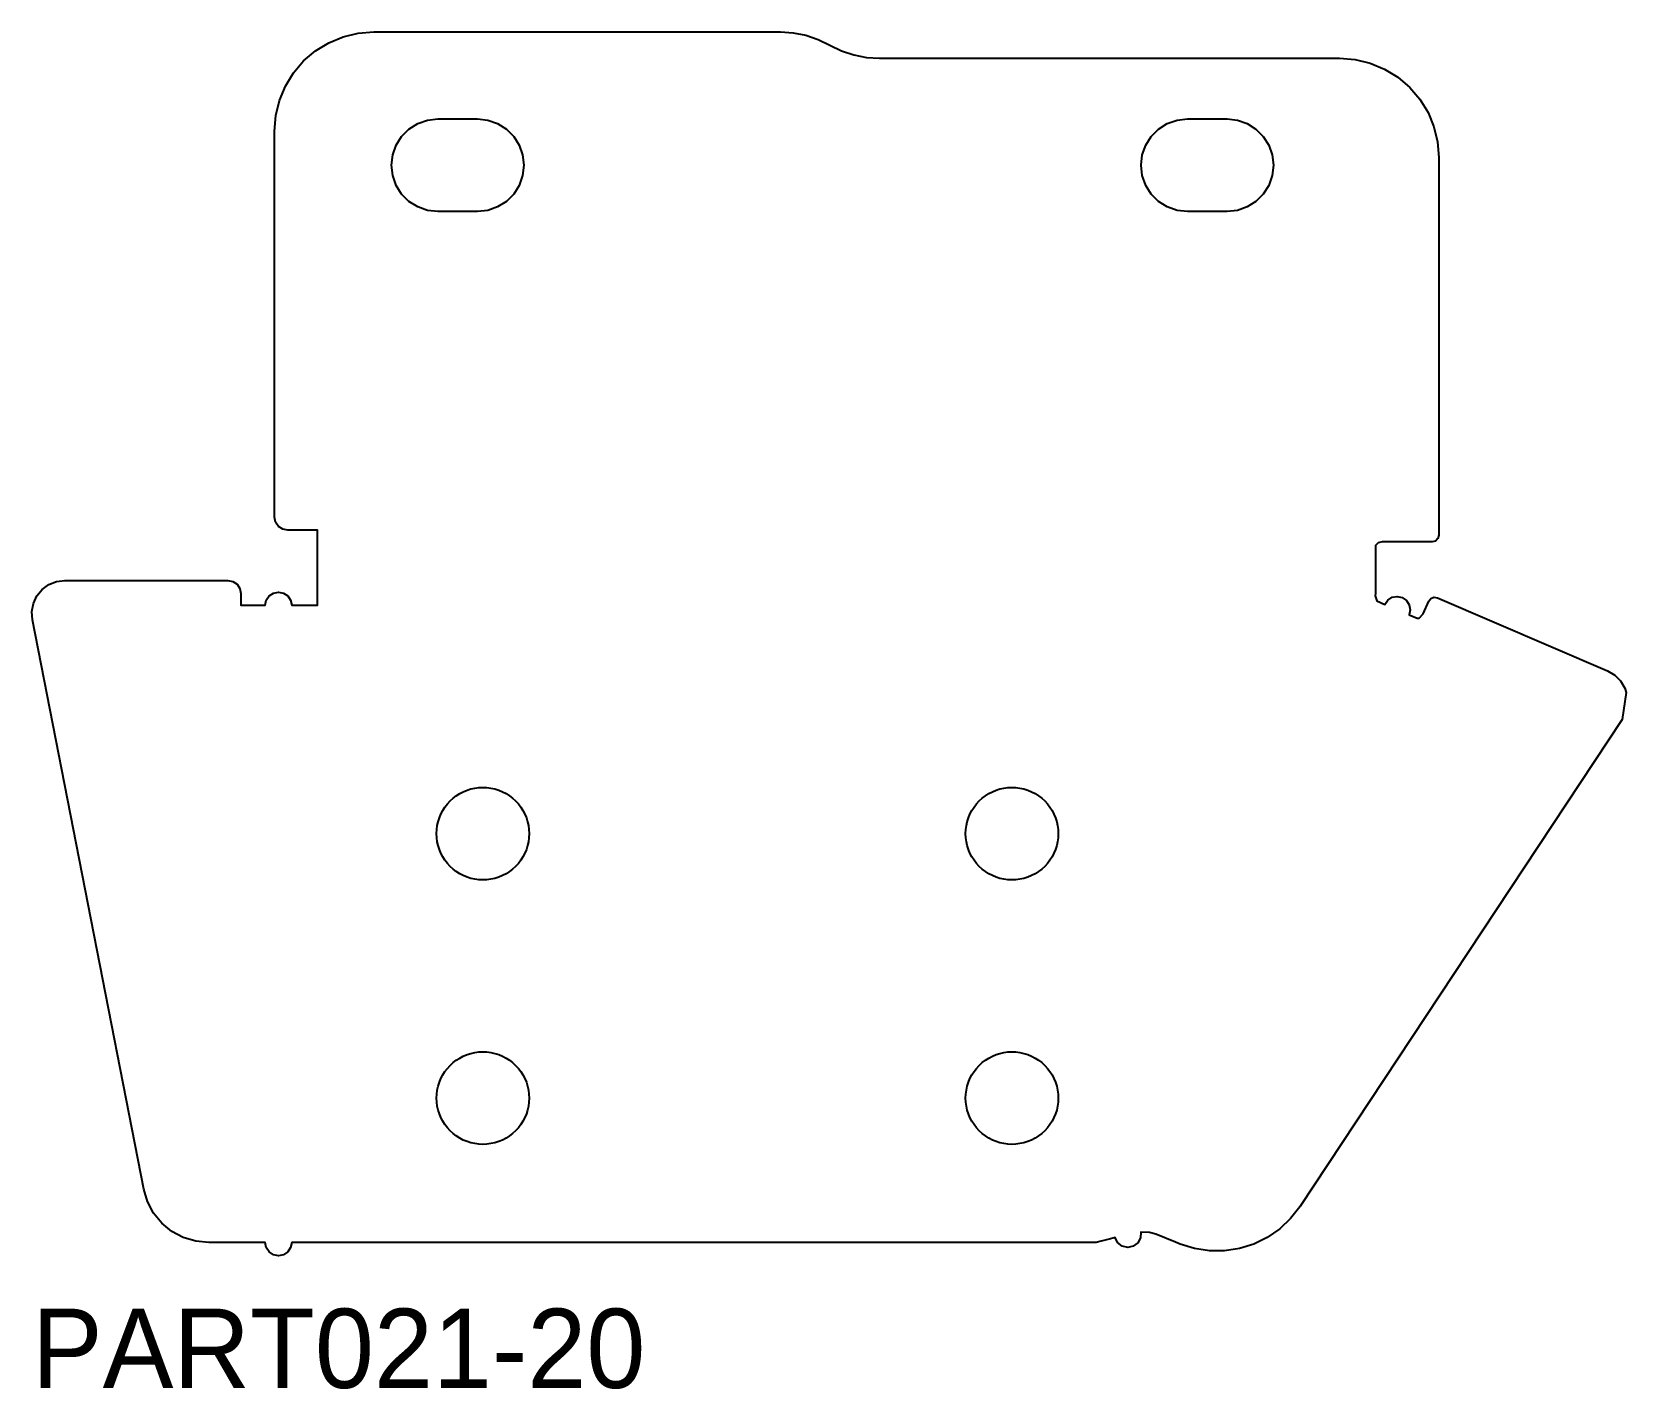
# Model space of a CAD drawing. Header units: millimetres. Extents: x 0 to 7985, y -20 to 1906.
# Drawn here: x 5108.9 to 5350, y 927.6 to 1132.9 of the extents above; entities that cross this region are included whole.
import ezdxf

# ---------------------------------------------------------------- set-up
doc = ezdxf.new("R2010")
doc.units = ezdxf.units.MM
doc.layers.add('LABEL', color=7, linetype='Continuous')
doc.layers.add('PART021-20', color=7, linetype='Continuous')

msp = doc.modelspace()

# ---------------------------------------------------------------- linework, layer by layer
at = {"layer": 'PART021-20'}
for points in [[(5347.1978, 1036.2199), (5348.2716, 1035.5886), (5349.1561, 1034.7114), (5349.7962, 1033.6428), (5349.9981, 1032.966), (5349.3909, 1028.8696), (5300.6667, 955.1891), (5299.2692, 953.3896), (5297.6154, 951.8225), (5295.7432, 950.524), (5293.696, 949.524), (5291.521, 948.8456), (5289.2683, 948.5044), (5286.9899, 948.5083), (5284.7384, 948.8573), (5282.5657, 949.5432), (5281.8833, 949.8172), (5278.9068, 951.0124), (5277.925, 951.2932), (5276.6257, 951.3399), (5276.5764, 950.4771), (5276.1677, 949.7156), (5275.4758, 949.1977), (5274.63, 949.02), (5273.7882, 949.2158), (5273.1076, 949.7484), (5272.7153, 950.5185), (5272.0503, 950.3367), (5271.2025, 950.1104), (5270.6079, 949.9603), (5269.8524, 949.7646), (5150.1334, 949.7646), (5148.2221, 949.7646), (5148.0699, 948.9992), (5147.6363, 948.3504), (5146.9875, 947.9168), (5146.2221, 947.7646), (5145.4567, 947.9168), (5144.8079, 948.3504), (5144.3743, 948.9992), (5144.2221, 949.7646), (5142.3108, 949.7646), (5135.6736, 949.7646), (5133.7181, 949.9576), (5131.8381, 950.5294), (5130.1062, 951.4577), (5128.5892, 952.7069), (5127.3459, 954.2285), (5126.4241, 955.9639), (5125.8594, 957.8461), (5109.0253, 1043.9625), (5108.9411, 1045.2162), (5109.1722, 1046.4513), (5109.7038, 1047.5899), (5110.5026, 1048.5599), (5111.518, 1049.3001), (5112.6858, 1049.7638), (5113.9324, 1049.9217), (5138.5483, 1049.9217), (5139.3137, 1049.7695), (5139.9625, 1049.3359), (5140.3961, 1048.6871), (5140.5483, 1047.9217), (5140.5483, 1046.1592), (5142.3108, 1046.1592), (5144.2221, 1046.1592), (5144.3743, 1046.9246), (5144.8079, 1047.5734), (5145.4567, 1048.007), (5146.2221, 1048.1592), (5146.9875, 1048.007), (5147.6363, 1047.5734), (5148.0698, 1046.9246), (5148.2221, 1046.1592), (5150.1334, 1046.1592), (5152.1334, 1046.1592), (5152.1334, 1047.9217), (5152.1334, 1055.7443), (5152.1334, 1057.5068), (5147.6334, 1057.5068), (5146.868, 1057.659), (5146.2192, 1058.0926), (5145.7856, 1058.7414), (5145.6334, 1059.5068), (5145.6334, 1117.8943), (5145.818, 1120.2408), (5146.3675, 1122.5296), (5147.2683, 1124.7042), (5148.4981, 1126.7111), (5150.0268, 1128.5009), (5151.8166, 1130.0296), (5153.8235, 1131.2594), (5155.9981, 1132.1601), (5158.2868, 1132.7096), (5160.6334, 1132.8943), (5222.1154, 1132.8943), (5224.0685, 1132.7666), (5225.9884, 1132.3857), (5227.8423, 1131.758), (5229.5987, 1130.8943), (5231.3551, 1130.0306), (5233.209, 1129.4029), (5235.1289, 1129.022), (5237.082, 1128.8943), (5306.6792, 1128.8943), (5309.0257, 1128.7096), (5311.3145, 1128.1602), (5313.4891, 1127.2594), (5315.496, 1126.0296), (5317.2858, 1124.5009), (5318.8145, 1122.7111), (5320.0443, 1120.7042), (5320.945, 1118.5296), (5321.4945, 1116.2408), (5321.6792, 1113.8943), (5321.6792, 1056.7443), (5321.5452, 1056.2443), (5321.1792, 1055.8783), (5320.6792, 1055.7443), (5313.121, 1055.7443), (5312.5126, 1055.6301), (5312.121, 1055.1898), (5312.121, 1047.9217), (5312.063, 1047.5893), (5312.2915, 1046.8328), (5313.5227, 1046.3027), (5313.9652, 1046.9454), (5314.62, 1047.3699), (5315.3874, 1047.5115), (5316.1506, 1047.3486), (5316.7934, 1046.9061), (5317.2178, 1046.2512), (5317.3594, 1045.4838), (5317.1965, 1044.7207), (5318.4276, 1044.1905), (5318.7308, 1044.2017), (5319.3324, 1044.8897), (5320.1464, 1046.7801), (5320.4672, 1047.1863), (5320.9482, 1047.3777), (5321.4604, 1047.303)], [(5170.3245, 1105.7188), (5168.7669, 1105.8943), (5167.2874, 1106.412), (5165.9601, 1107.246), (5164.8517, 1108.3544), (5164.0178, 1109.6816), (5163.5, 1111.1612), (5163.3245, 1112.7188), (5163.5, 1114.2765), (5164.0178, 1115.756), (5164.8517, 1117.0832), (5165.9601, 1118.1916), (5167.2873, 1119.0256), (5168.7669, 1119.5433), (5170.3245, 1119.7188), (5176.3245, 1119.7188), (5177.8822, 1119.5433), (5179.3617, 1119.0256), (5180.6889, 1118.1916), (5181.7973, 1117.0832), (5182.6313, 1115.756), (5183.149, 1114.2764), (5183.3245, 1112.7188), (5183.149, 1111.1612), (5182.6313, 1109.6816), (5181.7973, 1108.3544), (5180.6889, 1107.246), (5179.3617, 1106.412), (5177.8822, 1105.8943), (5176.3245, 1105.7188)], [(5283.6644, 1105.7188), (5282.1067, 1105.8943), (5280.6272, 1106.412), (5279.2999, 1107.246), (5278.1916, 1108.3544), (5277.3576, 1109.6816), (5276.8399, 1111.1612), (5276.6644, 1112.7188), (5276.8399, 1114.2765), (5277.3576, 1115.756), (5278.1916, 1117.0832), (5279.2999, 1118.1916), (5280.6272, 1119.0256), (5282.1067, 1119.5433), (5283.6644, 1119.7188), (5289.6643, 1119.7188), (5291.222, 1119.5433), (5292.7015, 1119.0256), (5294.0288, 1118.1916), (5295.1372, 1117.0832), (5295.9711, 1115.756), (5296.4888, 1114.2764), (5296.6643, 1112.7188), (5296.4888, 1111.1612), (5295.9711, 1109.6816), (5295.1372, 1108.3544), (5294.0288, 1107.246), (5292.7015, 1106.412), (5291.222, 1105.8943), (5289.6643, 1105.7188)], [(5184.1067, 1011.0065), (5184.027, 1010.4011), (5183.8949, 1009.8049), (5183.7112, 1009.2225), (5183.4775, 1008.6583), (5183.1956, 1008.1166), (5182.8674, 1007.6016), (5182.4957, 1007.1171), (5182.0831, 1006.6669), (5181.6329, 1006.2543), (5181.1484, 1005.8826), (5180.6334, 1005.5545), (5180.0917, 1005.2725), (5179.5275, 1005.0388), (5178.9451, 1004.8552), (5178.3489, 1004.723), (5177.7435, 1004.6433), (5177.1334, 1004.6166), (5176.5233, 1004.6433), (5175.9178, 1004.723), (5175.3216, 1004.8552), (5174.7392, 1005.0388), (5174.175, 1005.2725), (5173.6334, 1005.5545), (5173.1183, 1005.8826), (5172.6339, 1006.2543), (5172.1836, 1006.6669), (5171.7711, 1007.1171), (5171.3993, 1007.6016), (5171.0712, 1008.1166), (5170.7892, 1008.6583), (5170.5555, 1009.2225), (5170.3719, 1009.8049), (5170.2397, 1010.4011), (5170.16, 1011.0065), (5170.1334, 1011.6166), (5170.16, 1012.2267), (5170.2397, 1012.8322), (5170.3719, 1013.4284), (5170.5555, 1014.0108), (5170.7892, 1014.575), (5171.0712, 1015.1166), (5171.3993, 1015.6317), (5171.7711, 1016.1161), (5172.1836, 1016.5664), (5172.6339, 1016.9789), (5173.1183, 1017.3507), (5173.6334, 1017.6788), (5174.175, 1017.9608), (5174.7392, 1018.1945), (5175.3216, 1018.3781), (5175.9178, 1018.5103), (5176.5233, 1018.59), (5177.1334, 1018.6166), (5177.7435, 1018.59), (5178.3489, 1018.5103), (5178.9451, 1018.3781), (5179.5275, 1018.1945), (5180.0917, 1017.9608), (5180.6334, 1017.6788), (5181.1484, 1017.3507), (5181.6329, 1016.9789), (5182.0831, 1016.5664), (5182.4957, 1016.1161), (5182.8674, 1015.6317), (5183.1956, 1015.1166), (5183.4775, 1014.575), (5183.7112, 1014.0108), (5183.8949, 1013.4284), (5184.027, 1012.8322), (5184.1067, 1012.2267), (5184.1334, 1011.6166)], [(5264.1067, 1011.0065), (5264.027, 1010.4011), (5263.8949, 1009.8049), (5263.7112, 1009.2225), (5263.4775, 1008.6583), (5263.1956, 1008.1166), (5262.8674, 1007.6016), (5262.4957, 1007.1171), (5262.0831, 1006.6669), (5261.6329, 1006.2543), (5261.1484, 1005.8826), (5260.6334, 1005.5545), (5260.0917, 1005.2725), (5259.5275, 1005.0388), (5258.9451, 1004.8552), (5258.3489, 1004.723), (5257.7435, 1004.6433), (5257.1334, 1004.6166), (5256.5233, 1004.6433), (5255.9178, 1004.723), (5255.3217, 1004.8552), (5254.7392, 1005.0388), (5254.1751, 1005.2725), (5253.6334, 1005.5545), (5253.1184, 1005.8826), (5252.6339, 1006.2543), (5252.1836, 1006.6669), (5251.7711, 1007.1171), (5251.3993, 1007.6016), (5251.0712, 1008.1166), (5250.7892, 1008.6583), (5250.5555, 1009.2225), (5250.3719, 1009.8049), (5250.2397, 1010.4011), (5250.16, 1011.0065), (5250.1334, 1011.6166), (5250.16, 1012.2267), (5250.2397, 1012.8322), (5250.3719, 1013.4284), (5250.5555, 1014.0108), (5250.7892, 1014.575), (5251.0712, 1015.1166), (5251.3993, 1015.6317), (5251.7711, 1016.1161), (5252.1836, 1016.5664), (5252.6339, 1016.9789), (5253.1184, 1017.3507), (5253.6334, 1017.6788), (5254.1751, 1017.9608), (5254.7392, 1018.1945), (5255.3217, 1018.3781), (5255.9178, 1018.5103), (5256.5233, 1018.59), (5257.1334, 1018.6166), (5257.7435, 1018.59), (5258.3489, 1018.5103), (5258.9451, 1018.3781), (5259.5275, 1018.1945), (5260.0917, 1017.9608), (5260.6334, 1017.6788), (5261.1484, 1017.3507), (5261.6329, 1016.9789), (5262.0831, 1016.5664), (5262.4957, 1016.1161), (5262.8674, 1015.6317), (5263.1956, 1015.1166), (5263.4775, 1014.575), (5263.7112, 1014.0108), (5263.8949, 1013.4284), (5264.027, 1012.8322), (5264.1067, 1012.2267), (5264.1334, 1011.6166)], [(5184.1067, 971.0065), (5184.027, 970.4011), (5183.8949, 969.8049), (5183.7112, 969.2225), (5183.4775, 968.6583), (5183.1956, 968.1166), (5182.8674, 967.6016), (5182.4957, 967.1171), (5182.0831, 966.6669), (5181.6329, 966.2543), (5181.1484, 965.8826), (5180.6334, 965.5545), (5180.0917, 965.2725), (5179.5275, 965.0388), (5178.9451, 964.8551), (5178.3489, 964.723), (5177.7435, 964.6433), (5177.1334, 964.6166), (5176.5233, 964.6433), (5175.9178, 964.723), (5175.3216, 964.8551), (5174.7392, 965.0388), (5174.175, 965.2725), (5173.6334, 965.5545), (5173.1183, 965.8826), (5172.6339, 966.2543), (5172.1836, 966.6669), (5171.7711, 967.1171), (5171.3993, 967.6016), (5171.0712, 968.1166), (5170.7892, 968.6583), (5170.5555, 969.2225), (5170.3719, 969.8049), (5170.2397, 970.4011), (5170.16, 971.0065), (5170.1334, 971.6166), (5170.16, 972.2267), (5170.2397, 972.8322), (5170.3719, 973.4284), (5170.5555, 974.0108), (5170.7892, 974.575), (5171.0712, 975.1166), (5171.3993, 975.6317), (5171.7711, 976.1161), (5172.1836, 976.5664), (5172.6339, 976.9789), (5173.1183, 977.3507), (5173.6334, 977.6788), (5174.175, 977.9608), (5174.7392, 978.1945), (5175.3216, 978.3781), (5175.9178, 978.5103), (5176.5233, 978.59), (5177.1334, 978.6166), (5177.7435, 978.59), (5178.3489, 978.5103), (5178.9451, 978.3781), (5179.5275, 978.1945), (5180.0917, 977.9608), (5180.6334, 977.6788), (5181.1484, 977.3507), (5181.6329, 976.9789), (5182.0831, 976.5664), (5182.4957, 976.1161), (5182.8674, 975.6317), (5183.1956, 975.1166), (5183.4775, 974.575), (5183.7112, 974.0108), (5183.8949, 973.4284), (5184.027, 972.8322), (5184.1067, 972.2267), (5184.1334, 971.6166)], [(5264.1067, 971.0065), (5264.027, 970.4011), (5263.8949, 969.8049), (5263.7112, 969.2225), (5263.4775, 968.6583), (5263.1956, 968.1166), (5262.8674, 967.6016), (5262.4957, 967.1171), (5262.0831, 966.6669), (5261.6329, 966.2543), (5261.1484, 965.8826), (5260.6334, 965.5545), (5260.0917, 965.2725), (5259.5275, 965.0388), (5258.9451, 964.8551), (5258.3489, 964.723), (5257.7435, 964.6433), (5257.1334, 964.6166), (5256.5233, 964.6433), (5255.9178, 964.723), (5255.3217, 964.8551), (5254.7392, 965.0388), (5254.1751, 965.2725), (5253.6334, 965.5545), (5253.1184, 965.8826), (5252.6339, 966.2543), (5252.1836, 966.6669), (5251.7711, 967.1171), (5251.3993, 967.6016), (5251.0712, 968.1166), (5250.7892, 968.6583), (5250.5555, 969.2225), (5250.3719, 969.8049), (5250.2397, 970.4011), (5250.16, 971.0065), (5250.1334, 971.6166), (5250.16, 972.2267), (5250.2397, 972.8322), (5250.3719, 973.4284), (5250.5555, 974.0108), (5250.7892, 974.575), (5251.0712, 975.1166), (5251.3993, 975.6317), (5251.7711, 976.1161), (5252.1836, 976.5664), (5252.6339, 976.9789), (5253.1184, 977.3507), (5253.6334, 977.6788), (5254.1751, 977.9608), (5254.7392, 978.1945), (5255.3217, 978.3781), (5255.9178, 978.5103), (5256.5233, 978.59), (5257.1334, 978.6166), (5257.7435, 978.59), (5258.3489, 978.5103), (5258.9451, 978.3781), (5259.5275, 978.1945), (5260.0917, 977.9608), (5260.6334, 977.6788), (5261.1484, 977.3507), (5261.6329, 976.9789), (5262.0831, 976.5664), (5262.4957, 976.1161), (5262.8674, 975.6317), (5263.1956, 975.1166), (5263.4775, 974.575), (5263.7112, 974.0108), (5263.8949, 973.4284), (5264.027, 972.8322), (5264.1067, 972.2267), (5264.1334, 971.6166)]]:
    msp.add_lwpolyline(points, close=True, dxfattribs=at)

# ---------------------------------------------------------------- texts
at = {"layer": 'LABEL'}
msp.add_text('PART021-20', height=12, dxfattribs=at).set_placement((5108.9411, 927.7646))

doc.saveas('drawing.dxf')
